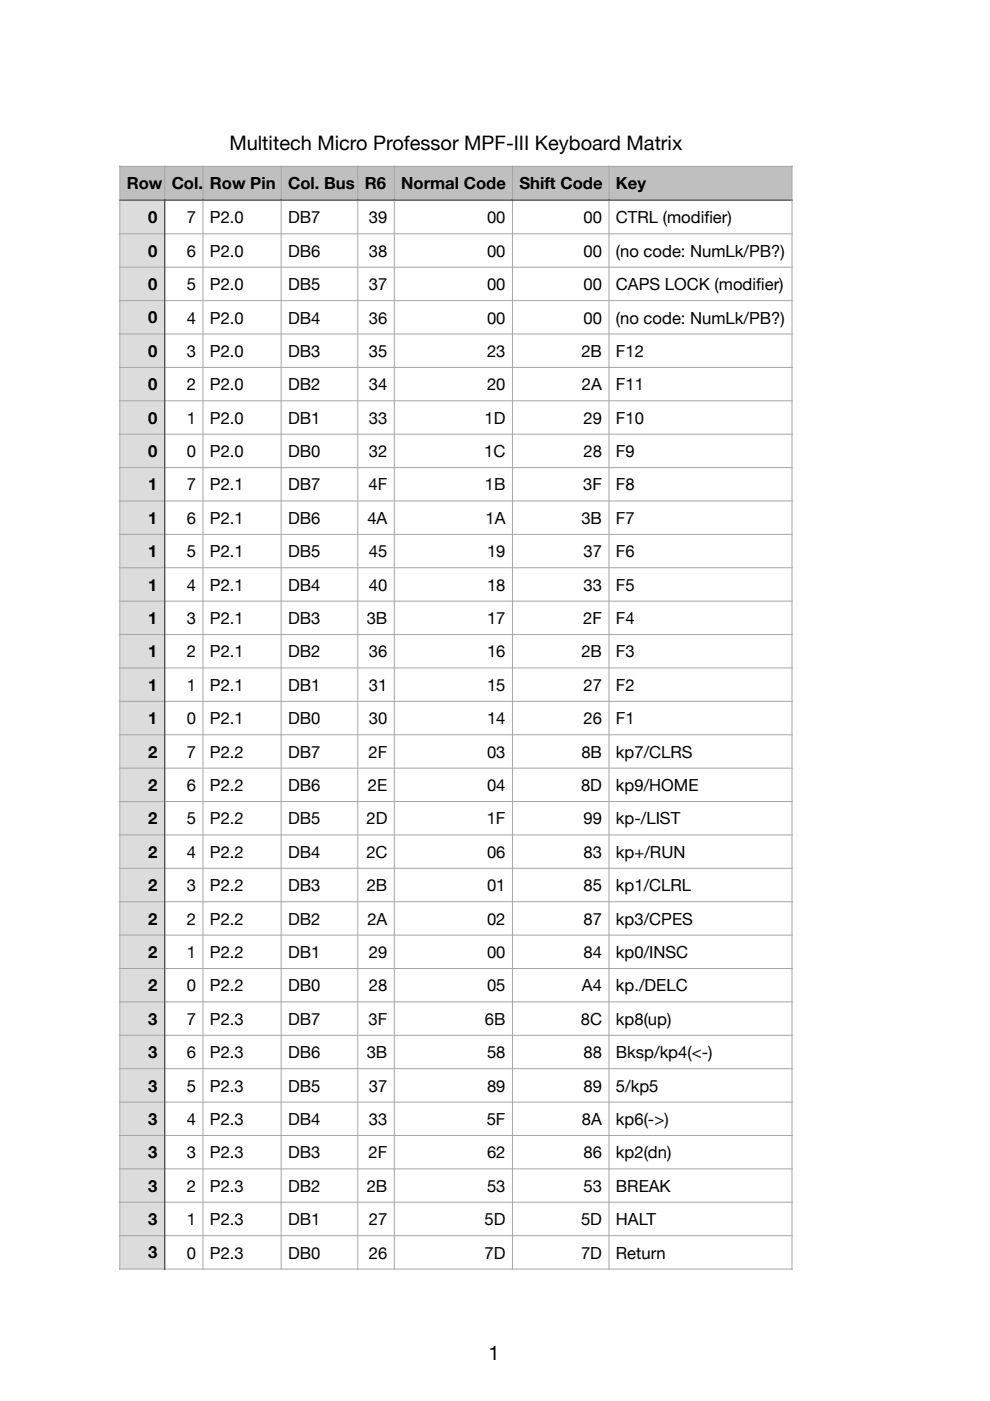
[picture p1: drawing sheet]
<svg xmlns="http://www.w3.org/2000/svg" width="210mm" height="297mm" viewBox="0 0 210 297" stroke-linecap="round" stroke-linejoin="round" font-family="sans-serif">
<defs><g id="words">
<g font-size="4.2">
<text x="48.6" y="31.8">Multitech Micro Professor MPF-III Keyboard Matrix</text>
<text x="103.6" y="288.3">1</text>
</g>
<g font-size="3.5">
<text x="26.9" y="40.1">Row</text>
<text x="36.4" y="40.1">Col.</text>
<text x="44.5" y="40.1">Row Pin</text>
<text x="61.1" y="40.1">Col. Bus</text>
<text x="77.3" y="40.1">R6</text>
<text x="85.1" y="40.1">Normal Code</text>
<text x="110.1" y="40.1">Shift Code</text>
<text x="130.6" y="40.1">Key</text>
<text x="31.4" y="47.3">0</text>
<text x="39.6" y="47.4">7</text>
<text x="44.5" y="47.4">P2.0</text>
<text x="61.1" y="47.4">DB7</text>
<text x="78.2" y="47.4">39</text>
<text x="103.3" y="47.4">00</text>
<text x="123.7" y="47.4">00</text>
<text x="130.6" y="47.4">CTRL (modifi er)</text>
<text x="31.4" y="54.4">0</text>
<text x="39.6" y="54.4">6</text>
<text x="44.5" y="54.4">P2.0</text>
<text x="61.1" y="54.4">DB6</text>
<text x="78.2" y="54.4">38</text>
<text x="103.3" y="54.4">00</text>
<text x="123.7" y="54.4">00</text>
<text x="130.6" y="54.4">(no code: NumLk/PB?)</text>
<text x="31.4" y="61.5">0</text>
<text x="39.6" y="61.5">5</text>
<text x="44.5" y="61.5">P2.0</text>
<text x="61.1" y="61.5">DB5</text>
<text x="78.2" y="61.5">37</text>
<text x="103.3" y="61.5">00</text>
<text x="123.7" y="61.5">00</text>
<text x="130.6" y="61.5">CAPS LOCK (modifi er)</text>
<text x="31.4" y="68.6">0</text>
<text x="39.6" y="68.6">4</text>
<text x="44.5" y="68.6">P2.0</text>
<text x="61.1" y="68.6">DB4</text>
<text x="78.2" y="68.6">36</text>
<text x="103.3" y="68.6">00</text>
<text x="123.7" y="68.6">00</text>
<text x="130.6" y="68.6">(no code: NumLk/PB?)</text>
<text x="31.4" y="75.7">0</text>
<text x="39.6" y="75.7">3</text>
<text x="44.5" y="75.7">P2.0</text>
<text x="61.1" y="75.7">DB3</text>
<text x="78.2" y="75.7">35</text>
<text x="103.3" y="75.7">23</text>
<text x="123.3" y="75.7">2B</text>
<text x="130.6" y="75.7">F12</text>
<text x="31.4" y="82.7">0</text>
<text x="39.6" y="82.8">2</text>
<text x="44.5" y="82.8">P2.0</text>
<text x="61.1" y="82.8">DB2</text>
<text x="78.2" y="82.8">34</text>
<text x="103.3" y="82.8">20</text>
<text x="123.4" y="82.8">2A</text>
<text x="130.6" y="82.8">F11</text>
<text x="31.4" y="89.8">0</text>
<text x="39.6" y="89.8">1</text>
<text x="44.5" y="89.8">P2.0</text>
<text x="61.1" y="89.8">DB1</text>
<text x="78.2" y="89.8">33</text>
<text x="102.7" y="89.8">1D</text>
<text x="123.7" y="89.8">29</text>
<text x="130.6" y="89.8">F10</text>
<text x="31.4" y="96.9">0</text>
<text x="39.6" y="96.9">0</text>
<text x="44.5" y="96.9">P2.0</text>
<text x="61.1" y="96.9">DB0</text>
<text x="78.2" y="96.9">32</text>
<text x="102.7" y="96.9">1C</text>
<text x="123.7" y="96.9">28</text>
<text x="130.6" y="96.9">F9</text>
<text x="31.4" y="104">1</text>
<text x="39.6" y="104">7</text>
<text x="44.5" y="104">P2.1</text>
<text x="61.1" y="104">DB7</text>
<text x="78.1" y="104">4F</text>
<text x="102.8" y="104">1B</text>
<text x="123.7" y="104">3F</text>
<text x="130.6" y="104">F8</text>
<text x="31.4" y="111.1">1</text>
<text x="39.6" y="111.1">6</text>
<text x="44.5" y="111.1">P2.1</text>
<text x="61.1" y="111.1">DB6</text>
<text x="77.9" y="111.1">4A</text>
<text x="102.9" y="111.1">1A</text>
<text x="123.3" y="111.1">3B</text>
<text x="130.6" y="111.1">F7</text>
<text x="31.4" y="118.1">1</text>
<text x="39.6" y="118.2">5</text>
<text x="44.5" y="118.2">P2.1</text>
<text x="61.1" y="118.2">DB5</text>
<text x="78.2" y="118.2">45</text>
<text x="103.3" y="118.2">19</text>
<text x="123.7" y="118.2">37</text>
<text x="130.6" y="118.2">F6</text>
<text x="31.4" y="125.2">1</text>
<text x="39.6" y="125.2">4</text>
<text x="44.5" y="125.2">P2.1</text>
<text x="61.1" y="125.2">DB4</text>
<text x="78.2" y="125.2">40</text>
<text x="103.3" y="125.2">18</text>
<text x="123.7" y="125.2">33</text>
<text x="130.6" y="125.2">F5</text>
<text x="31.4" y="132.3">1</text>
<text x="39.6" y="132.3">3</text>
<text x="44.5" y="132.3">P2.1</text>
<text x="61.1" y="132.3">DB3</text>
<text x="77.8" y="132.3">3B</text>
<text x="103.3" y="132.3">17</text>
<text x="123.7" y="132.3">2F</text>
<text x="130.6" y="132.3">F4</text>
<text x="31.4" y="139.4">1</text>
<text x="39.6" y="139.4">2</text>
<text x="44.5" y="139.4">P2.1</text>
<text x="61.1" y="139.4">DB2</text>
<text x="78.2" y="139.4">36</text>
<text x="103.3" y="139.4">16</text>
<text x="123.3" y="139.4">2B</text>
<text x="130.6" y="139.4">F3</text>
<text x="31.4" y="146.5">1</text>
<text x="39.6" y="146.5">1</text>
<text x="44.5" y="146.5">P2.1</text>
<text x="61.1" y="146.5">DB1</text>
<text x="78.2" y="146.5">31</text>
<text x="103.3" y="146.5">15</text>
<text x="123.7" y="146.5">27</text>
<text x="130.6" y="146.5">F2</text>
<text x="31.4" y="153.5">1</text>
<text x="39.6" y="153.6">0</text>
<text x="44.5" y="153.6">P2.1</text>
<text x="61.1" y="153.6">DB0</text>
<text x="78.2" y="153.6">30</text>
<text x="103.3" y="153.6">14</text>
<text x="123.7" y="153.6">26</text>
<text x="130.6" y="153.6">F1</text>
<text x="31.4" y="160.6">2</text>
<text x="39.6" y="160.6">7</text>
<text x="44.5" y="160.6">P2.2</text>
<text x="61.1" y="160.6">DB7</text>
<text x="78.1" y="160.6">2F</text>
<text x="103.3" y="160.6">03</text>
<text x="123.3" y="160.6">8B</text>
<text x="130.6" y="160.6">kp7/CLRS</text>
<text x="31.4" y="167.7">2</text>
<text x="39.6" y="167.7">6</text>
<text x="44.5" y="167.7">P2.2</text>
<text x="61.1" y="167.7">DB6</text>
<text x="78" y="167.7">2E</text>
<text x="103.3" y="167.7">04</text>
<text x="123.2" y="167.7">8D</text>
<text x="130.6" y="167.7">kp9/HOME</text>
<text x="31.4" y="174.8">2</text>
<text x="39.6" y="174.8">5</text>
<text x="44.5" y="174.8">P2.2</text>
<text x="61.1" y="174.8">DB5</text>
<text x="77.7" y="174.8">2D</text>
<text x="103.2" y="174.8">1F</text>
<text x="123.7" y="174.8">99</text>
<text x="130.6" y="174.8">kp-/LIST</text>
<text x="31.4" y="181.9">2</text>
<text x="39.6" y="181.9">4</text>
<text x="44.5" y="181.9">P2.2</text>
<text x="61.1" y="181.9">DB4</text>
<text x="77.7" y="181.9">2C</text>
<text x="103.3" y="181.9">06</text>
<text x="123.7" y="181.9">83</text>
<text x="130.6" y="181.9">kp+/RUN</text>
<text x="31.4" y="188.9">2</text>
<text x="39.6" y="189">3</text>
<text x="44.5" y="189">P2.2</text>
<text x="61.1" y="189">DB3</text>
<text x="77.8" y="189">2B</text>
<text x="103.3" y="189">01</text>
<text x="123.7" y="189">85</text>
<text x="130.6" y="189">kp1/CLRL</text>
<text x="31.4" y="196">2</text>
<text x="39.6" y="196">2</text>
<text x="44.5" y="196">P2.2</text>
<text x="61.1" y="196">DB2</text>
<text x="77.9" y="196">2A</text>
<text x="103.3" y="196">02</text>
<text x="123.7" y="196">87</text>
<text x="130.6" y="196">kp3/CPES</text>
<text x="31.4" y="203.1">2</text>
<text x="39.6" y="203.1">1</text>
<text x="44.5" y="203.1">P2.2</text>
<text x="61.1" y="203.1">DB1</text>
<text x="78.2" y="203.1">29</text>
<text x="103.3" y="203.1">00</text>
<text x="123.7" y="203.1">84</text>
<text x="130.6" y="203.1">kp0/INSC</text>
<text x="31.4" y="210.2">2</text>
<text x="39.6" y="210.2">0</text>
<text x="44.5" y="210.2">P2.2</text>
<text x="61.1" y="210.2">DB0</text>
<text x="78.2" y="210.2">28</text>
<text x="103.3" y="210.2">05</text>
<text x="123.4" y="210.2">A4</text>
<text x="130.6" y="210.2">kp./DELC</text>
<text x="31.4" y="217.3">3</text>
<text x="39.6" y="217.3">7</text>
<text x="44.5" y="217.3">P2.3</text>
<text x="61.1" y="217.3">DB7</text>
<text x="78.1" y="217.3">3F</text>
<text x="102.8" y="217.3">6B</text>
<text x="123.1" y="217.3">8C</text>
<text x="130.6" y="217.3">kp8(up)</text>
<text x="31.4" y="224.3">3</text>
<text x="39.6" y="224.4">6</text>
<text x="44.5" y="224.4">P2.3</text>
<text x="61.1" y="224.4">DB6</text>
<text x="77.8" y="224.4">3B</text>
<text x="103.3" y="224.4">58</text>
<text x="123.7" y="224.4">88</text>
<text x="130.6" y="224.4">Bksp/kp4(&lt;-)</text>
<text x="31.4" y="231.4">3</text>
<text x="39.6" y="231.4">5</text>
<text x="44.5" y="231.4">P2.3</text>
<text x="61.1" y="231.4">DB5</text>
<text x="78.2" y="231.4">37</text>
<text x="103.3" y="231.4">89</text>
<text x="123.7" y="231.4">89</text>
<text x="130.6" y="231.4">5/kp5</text>
<text x="31.4" y="238.5">3</text>
<text x="39.6" y="238.5">4</text>
<text x="44.5" y="238.5">P2.3</text>
<text x="61.1" y="238.5">DB4</text>
<text x="78.2" y="238.5">33</text>
<text x="103.2" y="238.5">5F</text>
<text x="123.4" y="238.5">8A</text>
<text x="130.6" y="238.5">kp6(-&gt;)</text>
<text x="31.4" y="245.6">3</text>
<text x="39.6" y="245.6">3</text>
<text x="44.5" y="245.6">P2.3</text>
<text x="61.1" y="245.6">DB3</text>
<text x="78.1" y="245.6">2F</text>
<text x="103.3" y="245.6">62</text>
<text x="123.7" y="245.6">86</text>
<text x="130.6" y="245.6">kp2(dn)</text>
<text x="31.4" y="252.7">3</text>
<text x="39.6" y="252.7">2</text>
<text x="44.5" y="252.7">P2.3</text>
<text x="61.1" y="252.7">DB2</text>
<text x="77.8" y="252.7">2B</text>
<text x="103.3" y="252.7">53</text>
<text x="123.7" y="252.7">53</text>
<text x="130.6" y="252.7">BREAK</text>
<text x="31.4" y="259.7">3</text>
<text x="39.6" y="259.8">1</text>
<text x="44.5" y="259.8">P2.3</text>
<text x="61.1" y="259.8">DB1</text>
<text x="78.2" y="259.8">27</text>
<text x="102.7" y="259.8">5D</text>
<text x="123.2" y="259.8">5D</text>
<text x="130.6" y="259.8">HALT</text>
<text x="31.4" y="266.8">3</text>
<text x="39.6" y="266.8">0</text>
<text x="44.5" y="266.8">P2.3</text>
<text x="61.1" y="266.8">DB0</text>
<text x="78.2" y="266.8">26</text>
<text x="102.7" y="266.8">7D</text>
<text x="123.2" y="266.8">7D</text>
<text x="130.6" y="266.8">Return</text>
</g>
</g></defs>
<g fill="#bec0bf">
<path d="M25.4 35.3h9.5v7.1h-9.5z"/>
<path d="M34.9 35.3h8.1v7.1h-8.1z"/>
<path d="M43 35.3h16.6v7.1h-16.6z"/>
<path d="M59.6 35.3h16.2v7.1h-16.2z"/>
<path d="M75.8 35.3h7.8v7.1h-7.8z"/>
<path d="M83.6 35.3h25.1v7.1h-25.1z"/>
<path d="M108.7 35.3h20.4v7.1h-20.4z"/>
<path d="M129.1 35.3h38.8v7.1h-38.8z"/>
</g>
<g fill="#dcdcdc">
<path d="M25.4 42.4h9.5v7.2h-9.5z"/>
<path d="M25.4 49.6h9.5v7.1h-9.5z"/>
<path d="M25.4 56.7h9.5v7h-9.5z"/>
<path d="M25.4 63.7h9.5v7.1h-9.5z"/>
<path d="M25.4 70.8h9.5v7.1h-9.5z"/>
<path d="M25.4 77.9h9.5v7.1h-9.5z"/>
<path d="M25.4 85h9.5v7.1h-9.5z"/>
<path d="M25.4 92.1h9.5v7h-9.5z"/>
<path d="M25.4 99.1h9.5v7.1h-9.5z"/>
<path d="M25.4 106.2h9.5v7.1h-9.5z"/>
<path d="M25.4 113.3h9.5v7.1h-9.5z"/>
<path d="M25.4 120.4h9.5v7.1h-9.5z"/>
<path d="M25.4 127.5h9.5v7h-9.5z"/>
<path d="M25.4 134.5h9.5v7.1h-9.5z"/>
<path d="M25.4 141.6h9.5v7.1h-9.5z"/>
<path d="M25.4 148.7h9.5v7.1h-9.5z"/>
<path d="M25.4 155.8h9.5v7.1h-9.5z"/>
<path d="M25.4 162.9h9.5v7h-9.5z"/>
<path d="M25.4 169.9h9.5v7.1h-9.5z"/>
<path d="M25.4 177h9.5v7.1h-9.5z"/>
<path d="M25.4 184.1h9.5v7.1h-9.5z"/>
<path d="M25.4 191.2h9.5v7.1h-9.5z"/>
<path d="M25.4 198.3h9.5v7h-9.5z"/>
<path d="M25.4 205.3h9.5v7.1h-9.5z"/>
<path d="M25.4 212.4h9.5v7.1h-9.5z"/>
<path d="M25.4 219.5h9.5v7.1h-9.5z"/>
<path d="M25.4 226.6h9.5v7.1h-9.5z"/>
<path d="M25.4 233.7h9.5v7h-9.5z"/>
<path d="M25.4 240.7h9.5v7.1h-9.5z"/>
<path d="M25.4 247.8h9.5v7.1h-9.5z"/>
<path d="M25.4 254.9h9.5v7.1h-9.5z"/>
<path d="M25.4 262h9.5v7.1h-9.5z"/>
</g>
<g fill="none" stroke="#a6a6a6" stroke-width=".21">
<path d="M25.2 35.3h142.9M25.4 35.1v234.1M34.9 35.1v7.1M43 35.1v234.1M59.6 35.1v234.1M75.8 35.1v234.1M83.6 35.1v234.1M108.7 35.1v234.1M129.1 35.1v234.1M167.9 35.1v234.1M25.2 49.6h142.9M25.2 56.7h142.9"/>
<path d="M25.2 63.7h142.9M25.2 70.8h142.9M25.2 77.9h142.9M25.2 85h142.9M25.2 92.1h142.9M25.2 99.1h142.9M25.2 106.2h142.9M25.2 113.3h142.9M25.2 120.4h142.9M25.2 127.5h142.9M25.2 134.5h142.9M25.2 141.6h142.9"/>
<path d="M25.2 148.7h142.9M25.2 155.8h142.9M25.2 162.9h142.9M25.2 169.9h142.9M25.2 177h142.9M25.2 184.1h142.9M25.2 191.2h142.9M25.2 198.3h142.9M25.2 205.3h142.9M25.2 212.4h142.9M25.2 219.5h142.9M25.2 226.6h142.9"/>
<path d="M25.2 233.7h142.9M25.2 240.7h142.9M25.2 247.8h142.9M25.2 254.9h142.9M25.2 262h142.9M25.2 269.1h142.9"/>
</g>
<path d="M25.2 42.4h142.9M34.9 42.2v227" fill="none" stroke="#404040" stroke-width=".26"/>
<use href="#words"/>
</svg>
